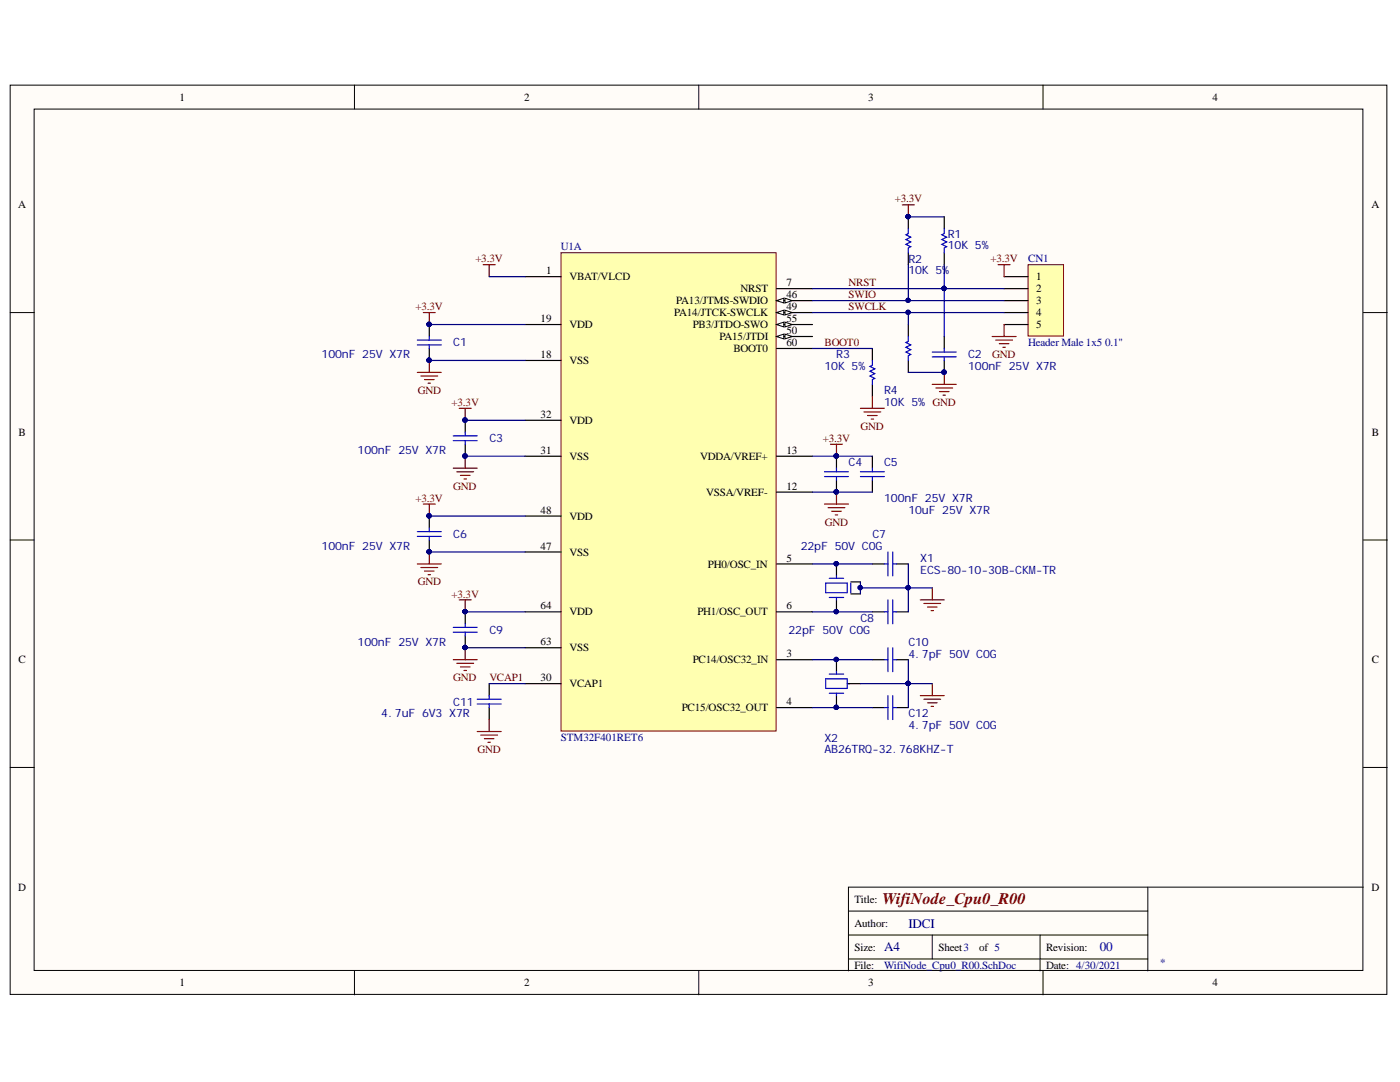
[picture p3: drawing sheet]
<svg xmlns="http://www.w3.org/2000/svg" width="279mm" height="216mm" viewBox="0 0 279 216" stroke-linecap="round" stroke-linejoin="round" font-family="sans-serif">
<defs><g id="words">
<text font-size="3.2" fill="#800000" x="176" y="180.3">WifiNode_Cpu0_R00</text>
<g font-size="2.6" fill="#000080">
<text x="181.3" y="185.1">IDCI</text>
<text x="176.5" y="189.8">A4</text>
<text x="219.5" y="189.8">00</text>
</g>
<g font-size="2.3" fill="#000080">
<text x="189.1" y="47.4">R1</text>
<text x="181.3" y="52.4">R2</text>
<text x="189.1" y="49.8">10K 5%</text>
<text x="181.3" y="54.8">10K 5%</text>
<text x="64.2" y="71.5">100nF 25V X7R</text>
<text x="90.5" y="69.1">C1</text>
<text x="166.9" y="71.5">R3</text>
<text x="193.2" y="71.5">C2</text>
<text x="164.5" y="73.9">10K 5%</text>
<text x="193.2" y="73.9">100nF 25V X7R</text>
<text x="176.5" y="78.7">R4</text>
<text x="176.5" y="81.1">10K 5% GND</text>
<text x="97.7" y="88.2">C3</text>
<text x="71.4" y="90.6">100nF 25V X7R</text>
<text x="169.4" y="93.1">C4</text>
<text x="176.5" y="93.1">C5</text>
<text x="176.5" y="100.1">100nF 25V X7R</text>
<text x="90.5" y="107.3">C6</text>
<text x="174.1" y="107.3">C7</text>
<text x="181.3" y="102.6">10uF 25V X7R</text>
<text x="64.2" y="109.7">100nF 25V X7R</text>
<text x="159.8" y="109.7">22pF 50V C0G</text>
<text x="183.6" y="112.1">X1</text>
<text x="183.6" y="114.5">ECS-80-10-30B-CKM-TR</text>
<text x="171.7" y="124.1">C8</text>
<text x="71.4" y="128.9">100nF 25V X7R</text>
<text x="97.7" y="126.4">C9</text>
<text x="157.4" y="126.4">22pF 50V C0G</text>
<text x="181.3" y="128.9">C10</text>
<text x="181.3" y="131.2">4.7pF 50V C0G</text>
<text x="76.1" y="143.2">4.7uF 6V3 X7R</text>
<text x="90.5" y="140.8">C11</text>
<text x="181.3" y="143.2">C12</text>
<text x="164.5" y="148">X2</text>
<text x="181.3" y="145.5">4.7pF 50V C0G</text>
<text x="164.5" y="150.3">AB26TRQ-32.768KHZ-T</text>
</g>
<g font-size="2.2">
<text x="35.9" y="20.1">1</text>
<text x="104.6" y="20.1">2</text>
<text x="173.2" y="20.1">3</text>
<text x="242" y="20.1">4</text>
<text x="3.6" y="41.6">A</text>
<text x="273.7" y="41.6">A</text>
<text x="109" y="54.8">1</text>
<text x="113.6" y="56">VBAT/VLCD</text>
<text x="147.8" y="58.3">NRST</text>
<text x="156.9" y="57.1">7</text>
<text x="156.9" y="59.5">46</text>
<text x="206.8" y="56">1</text>
<text x="206.8" y="58.3">2</text>
<text x="107.9" y="64.3">19</text>
<text x="113.6" y="65.5">VDD</text>
<text x="134.5" y="63.1">PA14/JTCK-SWCLK</text>
<text x="134.9" y="60.7">PA13/JTMS-SWDIO</text>
<text x="138.2" y="65.5">PB3/JTDO-SWO</text>
<text x="156.9" y="61.9">49</text>
<text x="156.9" y="64.3">55</text>
<text x="206.8" y="60.7">3</text>
<text x="206.8" y="63.1">4</text>
<text x="206.8" y="65.5">5</text>
<text x="107.9" y="71.4">18</text>
<text x="143.6" y="67.9">PA15/JTDI</text>
<text x="146.4" y="70.2">BOOT0</text>
<text x="156.9" y="69.1">60</text>
<text x="156.9" y="66.7">50</text>
<text x="113.6" y="72.7">VSS</text>
<text x="107.9" y="83.4">32</text>
<text x="3.7" y="87">B</text>
<text x="113.6" y="84.6">VDD</text>
<text x="273.8" y="87">B</text>
<text x="107.9" y="90.6">31</text>
<text x="113.6" y="91.8">VSS</text>
<text x="139.8" y="91.8">VDDA/VREF+</text>
<text x="156.9" y="90.6">13</text>
<text x="140.9" y="99">VSSA/VREF-</text>
<text x="156.9" y="97.7">12</text>
<text x="107.9" y="102.5">48</text>
<text x="113.6" y="103.7">VDD</text>
<text x="107.9" y="109.7">47</text>
<text x="113.6" y="110.9">VSS</text>
<text x="141.3" y="113.2">PH0/OSC_IN</text>
<text x="156.9" y="112.1">5</text>
<text x="107.9" y="121.6">64</text>
<text x="113.6" y="122.8">VDD</text>
<text x="139.2" y="122.8">PH1/OSC_OUT</text>
<text x="156.9" y="121.6">6</text>
<text x="107.9" y="128.8">63</text>
<text x="113.6" y="130">VSS</text>
<text x="156.9" y="131.2">3</text>
<text x="3.7" y="132.3">C</text>
<text x="107.9" y="136">30</text>
<text x="113.6" y="137.2">VCAP1</text>
<text x="138.2" y="132.3">PC14/OSC32_IN</text>
<text x="273.8" y="132.3">C</text>
<text x="136" y="141.9">PC15/OSC32_OUT</text>
<text x="156.9" y="140.7">4</text>
<text x="3.6" y="177.7">D</text>
<text x="273.7" y="177.7">D</text>
<text x="170.5" y="180.1">Title:</text>
<text x="170.5" y="184.9">Author:</text>
<text x="170.5" y="189.7">Size:</text>
<text x="187.3" y="189.7">Sheet3</text>
<text x="195.4" y="189.7">of 5</text>
<text x="208.8" y="189.7">Revision:</text>
<text x="35.9" y="196.8">1</text>
<text x="104.6" y="196.8">2</text>
<text x="170.5" y="193.3">File:</text>
<text x="173.2" y="196.8">3</text>
<text x="208.8" y="193.3">Date: 4/30/2021</text>
<text x="242" y="196.8">4</text>
</g>
<g font-size="2.2" fill="#800000">
<text x="178.6" y="40.4">+3.3V</text>
<text x="94.9" y="52.3">+3.3V</text>
<text x="197.7" y="52.3">+3.3V</text>
<text x="169.4" y="57.1">NRST</text>
<text x="169.4" y="59.5">SWIO</text>
<text x="82.9" y="61.9">+3.3V</text>
<text x="169.4" y="61.9">SWCLK</text>
<text x="164.5" y="69.1">BOOT0</text>
<text x="198" y="71.4">GND</text>
<text x="83.4" y="78.6">GND</text>
<text x="90.1" y="81.1">+3.3V</text>
<text x="164.2" y="88.1">+3.3V</text>
<text x="171.7" y="85.8">GND</text>
<text x="82.9" y="100.1">+3.3V</text>
<text x="90.5" y="97.7">GND</text>
<text x="164.6" y="104.9">GND</text>
<text x="83.4" y="116.8">GND</text>
<text x="90.1" y="119.2">+3.3V</text>
<text x="90.5" y="136">GND</text>
<text x="97.7" y="136">VCAP1</text>
<text x="95.3" y="150.3">GND</text>
</g>
<g font-size="2.2" fill="#000080">
<text x="111.9" y="50">U1A</text>
<text x="205.2" y="52.3">CN1</text>
<text x="205.2" y="69.1">Header Male 1x5 0.1&quot;</text>
<text x="111.9" y="147.9">STM32F401RET6</text>
<text x="176.5" y="193.3">WifiNode_Cpu0_R00.SchDoc</text>
<text x="231.4" y="192.8">*</text>
</g>
</g></defs>
<g fill="#fffcf8" stroke="#000" stroke-width=".2">
<path d="M2 17h274.8v181.4h-274.8z"/>
<path d="M6.8 21.8h265.2v171.8h-265.2z"/>
</g>
<g fill="none" stroke="#000" stroke-width=".2">
<path d="M70.7 17v4.8M139.5 17v4.8M208.2 17v4.8M2 62.4h4.8M272.1 62.4h4.8M2 107.8h4.8M272.1 107.8h4.8M2 153.1h4.8M272.1 153.1h4.8M229.1 177v16.7M272.1 177h-102.8v16.7M70.7 193.7v4.8"/>
<path d="M139.5 193.7v4.8M169.3 186.6h59.8M169.3 191.4h59.8M169.3 181.8h59.8M186.1 186.6v4.8M207.6 186.6v7.1M208.2 193.7v4.8"/>
</g>
<g fill="none" stroke="#000" stroke-width=".24">
<path d="M181.3 43.3v2.4M181.3 50.4v2.4M188.4 43.3v2.4M188.4 50.4v2.4M85.7 64.8v2.3M85.7 69.5v2.4M174.1 69.5v2.4M174.1 76.7v2.4M181.3 64.8v2.3M181.3 71.9v2.4M188.4 67.1v2.4M188.4 71.9v2.4"/>
<path d="M92.8 83.9v2.4M92.8 88.6v2.4M166.9 91v2.4M166.9 95.8v2.4M174.1 91v2.4M174.1 95.8v2.4M85.7 103v2.4M85.7 107.8v2.3M166.9 112.5v2.4M166.9 119.7v2.4M169.8 116.1h1.9M169.8 118.5h1.9"/>
<path d="M174.1 112.5h2.4M178.9 112.5h2.4M92.8 122.1v2.4M92.8 126.9v2.3M97.6 136.4v2.4M166.9 131.6v2.4M166.9 138.8v2.4M169.3 136.4h2.4M174.1 131.6h2.4M174.1 122.1h2.4M178.9 131.6h2.4M178.9 122.1h2.4"/>
<path d="M97.6 141.2v2.4M174.1 141.2h2.4M178.9 141.2h2.4"/>
</g>
<g fill="#000080" stroke="#000080" stroke-width=".2">
<circle cx="85.6" cy="64.7" r=".43"/>
<circle cx="85.6" cy="71.9" r=".43"/>
<circle cx="92.8" cy="83.8" r=".43"/>
<circle cx="92.8" cy="91" r=".43"/>
<circle cx="85.6" cy="102.9" r=".43"/>
<circle cx="85.6" cy="110.1" r=".43"/>
<circle cx="92.8" cy="122" r=".43"/>
<circle cx="92.8" cy="129.2" r=".43"/>
<circle cx="166.9" cy="91" r=".43"/>
<circle cx="166.9" cy="98.2" r=".43"/>
<circle cx="181.2" cy="43.2" r=".43"/>
<circle cx="188.4" cy="74.3" r=".43"/>
<circle cx="166.9" cy="141.1" r=".43"/>
<circle cx="166.9" cy="131.6" r=".43"/>
<circle cx="166.9" cy="112.5" r=".43"/>
<circle cx="166.9" cy="122" r=".43"/>
</g>
<g fill="none" stroke="#00f" stroke-width=".24">
<path d="M181.3 45.7v.9l-.5 .2 1 .5-1 .5 1 .5-1 .5 1 .4-.5 .3v.9M188.4 45.7v.9l-.4 .2 .9 .5-.9 .5 .9 .5-.9 .5 .9 .4-.5 .3v.9M83.3 67.9h4.8M83.3 68.8h4.8M85.7 67.1v.8M85.7 68.8v.7M174.1 71.9v1l-.5 .2 1 .5-1 .5 1 .5-1 .4 1 .5-.5 .2v1M181.3 67.1v1l-.5 .2 1 .5-1 .5 1 .5-1 .5 1 .4-.5 .3v.9M186.1 70.3h4.7M186.1 71.2h4.7M188.4 69.5v.8M188.4 71.2v.7"/>
<path d="M90.5 87h4.7M90.5 87.9h4.7M92.8 86.3v.7M92.8 87.9v.7M164.5 94.1h4.8M164.5 95.1h4.8M166.9 93.4v.7M166.9 95.1v.7M171.7 94.1h4.8M171.7 95.1h4.8M174.1 93.4v.7M174.1 95.1v.7"/>
<path d="M83.3 106.1h4.8M83.3 107h4.8M85.7 105.4v.7M85.7 107v.8M164.8 116.4h4.3v1.9h-4.3zM165.5 119.2h2.9M165.5 115.4h2.9M166.9 114.9v.5M166.9 119.2v.5M169.8 116.4v1.9M176.5 112.5h.7M177.2 110.1v4.8"/>
<path d="M177.2 119.7v4.8M178.2 110.1v4.8M178.2 119.7v4.8M178.2 112.5h.7M90.5 125.2h4.7M90.5 126.1h4.7M92.8 124.5v.7M92.8 126.1v.8M95.2 139.5h4.8M97.6 138.8v.7M164.8 135.5h4.3v1.9h-4.3zM165.5 134.5h2.9"/>
<path d="M165.5 138.3h2.9M166.9 134v.5M166.9 138.3v.5M169.1 136.4h.5M176.5 131.6h.7M176.5 122.1h.7M177.2 129.2v4.8M177.2 138.8v4.8M178.2 129.2v4.8M178.2 138.8v4.8M178.2 131.6h.7M178.2 122.1h.7"/>
<path d="M95.2 140.5h4.8M97.6 140.5v.7M176.5 141.2h.7M178.2 141.2h.7"/>
</g>
<g fill="none" stroke="#800000" stroke-width=".24">
<path d="M96.4 52.8h2.4M97.6 52.8v2.4M180.1 40.9h2.4M181.3 40.9v2.4M83.3 74.3h4.8M84 75h3.3M84.5 62.4h2.4M84.7 75.7h1.9M85.4 76.5h.5M85.7 62.4v2.4M85.7 71.9v2.4M174.1 79.1v2.4"/>
<path d="M186.1 76.7h4.7M186.8 77.4h3.3M187.5 78.1h1.9M188.2 78.9h.5M188.4 74.3v2.4M90.5 93.4h4.7M91.2 94.1h3.3M91.7 81.5h2.3M91.9 94.9h1.9M92.6 95.6h.5M92.8 81.5v2.4M92.8 91v2.4"/>
<path d="M165.7 88.6h2.4M166.9 88.6v2.4M166.9 98.2v2.4M171.7 81.5h4.8M172.4 82.2h3.4M173.1 82.9h2M173.9 83.6h.4M83.3 112.5h4.8M84 113.2h3.3M84.5 100.6h2.4M84.7 114h1.9M85.4 114.7h.5"/>
<path d="M85.7 100.6v2.4M85.7 110.1v2.4M91.7 119.7h2.3M92.8 119.7v2.4M164.5 100.6h4.8M165.3 101.3h3.3M166 102h1.9M166.7 102.7h.5M183.7 119.7h4.7M186.1 117.3v2.4M90.5 131.6h4.7M91.2 132.4h3.3"/>
<path d="M91.9 133.1h1.9M92.6 133.8h.5M92.8 129.2v2.4M183.7 138.8h4.7M184.4 139.5h3.3M184.4 120.4h3.3M185.1 121.1h1.9M185.8 121.8h.5M186.1 136.4v2.4M95.2 146h4.8M96 146.7h3.3M96.7 147.4h1.9"/>
<path d="M97.4 148.1h.5M97.6 143.6v2.4M185.1 140.2h1.9M185.8 141h.5"/>
</g>
<path d="M205.2 52.8h7v14.3h-7z" fill="#ffffb0" stroke="#800000" stroke-width=".2"/>
<path d="M200.4 55.2h4.8M200.4 57.6h4.8M200.4 60h4.8M200.4 62.4h4.8M200.4 64.8h4.8" fill="none" stroke="#000" stroke-width=".24"/>
<path d="M199.2 52.8h2.4M200.4 52.8v2.4M198 67.1h4.8M198.7 67.9h3.4M199.4 68.6h1.9M200.2 69.3h.4M200.4 64.8v2.3" fill="none" stroke="#800000" stroke-width=".24"/>
<path d="M112 50.4h42.9v95.5h-42.9z" fill="#ffffb0" stroke="#800000" stroke-width=".2"/>
<g fill="none" stroke="#000" stroke-width=".24">
<path d="M104.8 55.2h7.2M155 57.6h7.2M155 60h7.2M104.8 71.9h7.2M104.8 64.8h7.2M155 69.5h7.2M104.8 91h7.2M104.8 83.9h7.2M155 98.2h7.2M155 91h7.2M104.8 110.1h7.2M104.8 103h7.2"/>
<path d="M155 112.5h7.2M104.8 122.1h7.2M104.8 129.2h7.2M104.8 136.4h7.2M155 122.1h7.2M155 131.6h7.2M155 141.2h7.2"/>
</g>
<path d="M155 60l1.4-.5v1z" fill="#fffcf8"/>
<path d="M155 60l1.4-.5v1z" fill="none" stroke="#000" stroke-width=".2"/>
<path d="M156.7 59.5l1.4 .5-1.4 .5z" fill="#fffcf8"/>
<path d="M156.7 59.5l1.4 .5-1.4 .5z" fill="none" stroke="#000" stroke-width=".2"/>
<path d="M155 62.4h7.2" fill="none" stroke="#000" stroke-width=".24"/>
<path d="M155 62.4l1.4-.5v.9z" fill="#fffcf8"/>
<path d="M155 62.4l1.4-.5v.9z" fill="none" stroke="#000" stroke-width=".2"/>
<path d="M156.7 61.9l1.4 .5-1.4 .4z" fill="#fffcf8"/>
<path d="M156.7 61.9l1.4 .5-1.4 .4z" fill="none" stroke="#000" stroke-width=".2"/>
<path d="M155 67.1h7.2" fill="none" stroke="#000" stroke-width=".24"/>
<path d="M155 67.1l1.4-.4v.9z" fill="#fffcf8"/>
<path d="M155 67.1l1.4-.4v.9z" fill="none" stroke="#000" stroke-width=".2"/>
<path d="M156.7 66.7l1.4 .4-1.4 .5z" fill="#fffcf8"/>
<path d="M156.7 66.7l1.4 .4-1.4 .5z" fill="none" stroke="#000" stroke-width=".2"/>
<path d="M155 64.8h7.2" fill="none" stroke="#000" stroke-width=".24"/>
<path d="M155 64.8l1.4-.5v.9z" fill="#fffcf8"/>
<path d="M155 64.8l1.4-.5v.9z" fill="none" stroke="#000" stroke-width=".2"/>
<path d="M156.7 64.3l1.4 .5-1.4 .4z" fill="#fffcf8"/>
<path d="M156.7 64.3l1.4 .5-1.4 .4z" fill="none" stroke="#000" stroke-width=".2"/>
<g fill="none" stroke="#000080" stroke-width=".24">
<path d="M97.6 55.2h7.2M162.2 57.6h38.2M162.2 60h38.2M181.3 52.8v7.2M181.3 43.3h7.1M188.4 52.8v14.3M85.7 64.8h19.1M85.7 71.9h19.1M162.2 62.4h38.2M162.2 69.5h11.9M181.3 62.4v2.4M181.3 74.3h7.1"/>
<path d="M92.8 83.9h12M92.8 91h12M162.2 98.2h11.9M162.2 91h11.9M85.7 103h19.1M85.7 110.1h19.1M162.2 112.5h11.9M171.7 118.5v-1.2h9.6v4.8M171.7 116.1v1.2M181.3 112.5v4.8h4.8M92.8 122.1h12M92.8 129.2h12"/>
<path d="M97.6 136.4h7.2M162.2 131.6h11.9M162.2 122.1h11.9M171.7 136.4h14.4M181.3 131.6v9.6M162.2 141.2h11.9"/>
</g>
<g fill="#000080" stroke="#000080" stroke-width=".2">
<circle cx="85.6" cy="64.7" r=".43"/>
<circle cx="85.6" cy="71.9" r=".43"/>
<circle cx="92.8" cy="83.8" r=".43"/>
<circle cx="92.8" cy="91" r=".43"/>
<circle cx="85.6" cy="102.9" r=".43"/>
<circle cx="85.6" cy="110.1" r=".43"/>
<circle cx="92.8" cy="122" r=".43"/>
<circle cx="92.8" cy="129.2" r=".43"/>
<circle cx="166.9" cy="91" r=".43"/>
<circle cx="188.4" cy="57.5" r=".43"/>
<circle cx="181.2" cy="59.9" r=".43"/>
<circle cx="181.2" cy="62.3" r=".43"/>
<circle cx="188.4" cy="74.3" r=".43"/>
<circle cx="181.2" cy="43.2" r=".43"/>
<circle cx="166.9" cy="141.1" r=".43"/>
<circle cx="166.9" cy="131.6" r=".43"/>
<circle cx="166.9" cy="112.5" r=".43"/>
<circle cx="166.9" cy="122" r=".43"/>
<circle cx="181.2" cy="136.4" r=".43"/>
<circle cx="181.2" cy="117.3" r=".43"/>
<circle cx="171.7" cy="117.3" r=".43"/>
<circle cx="166.9" cy="98.2" r=".43"/>
</g>
<use href="#words"/>
</svg>
